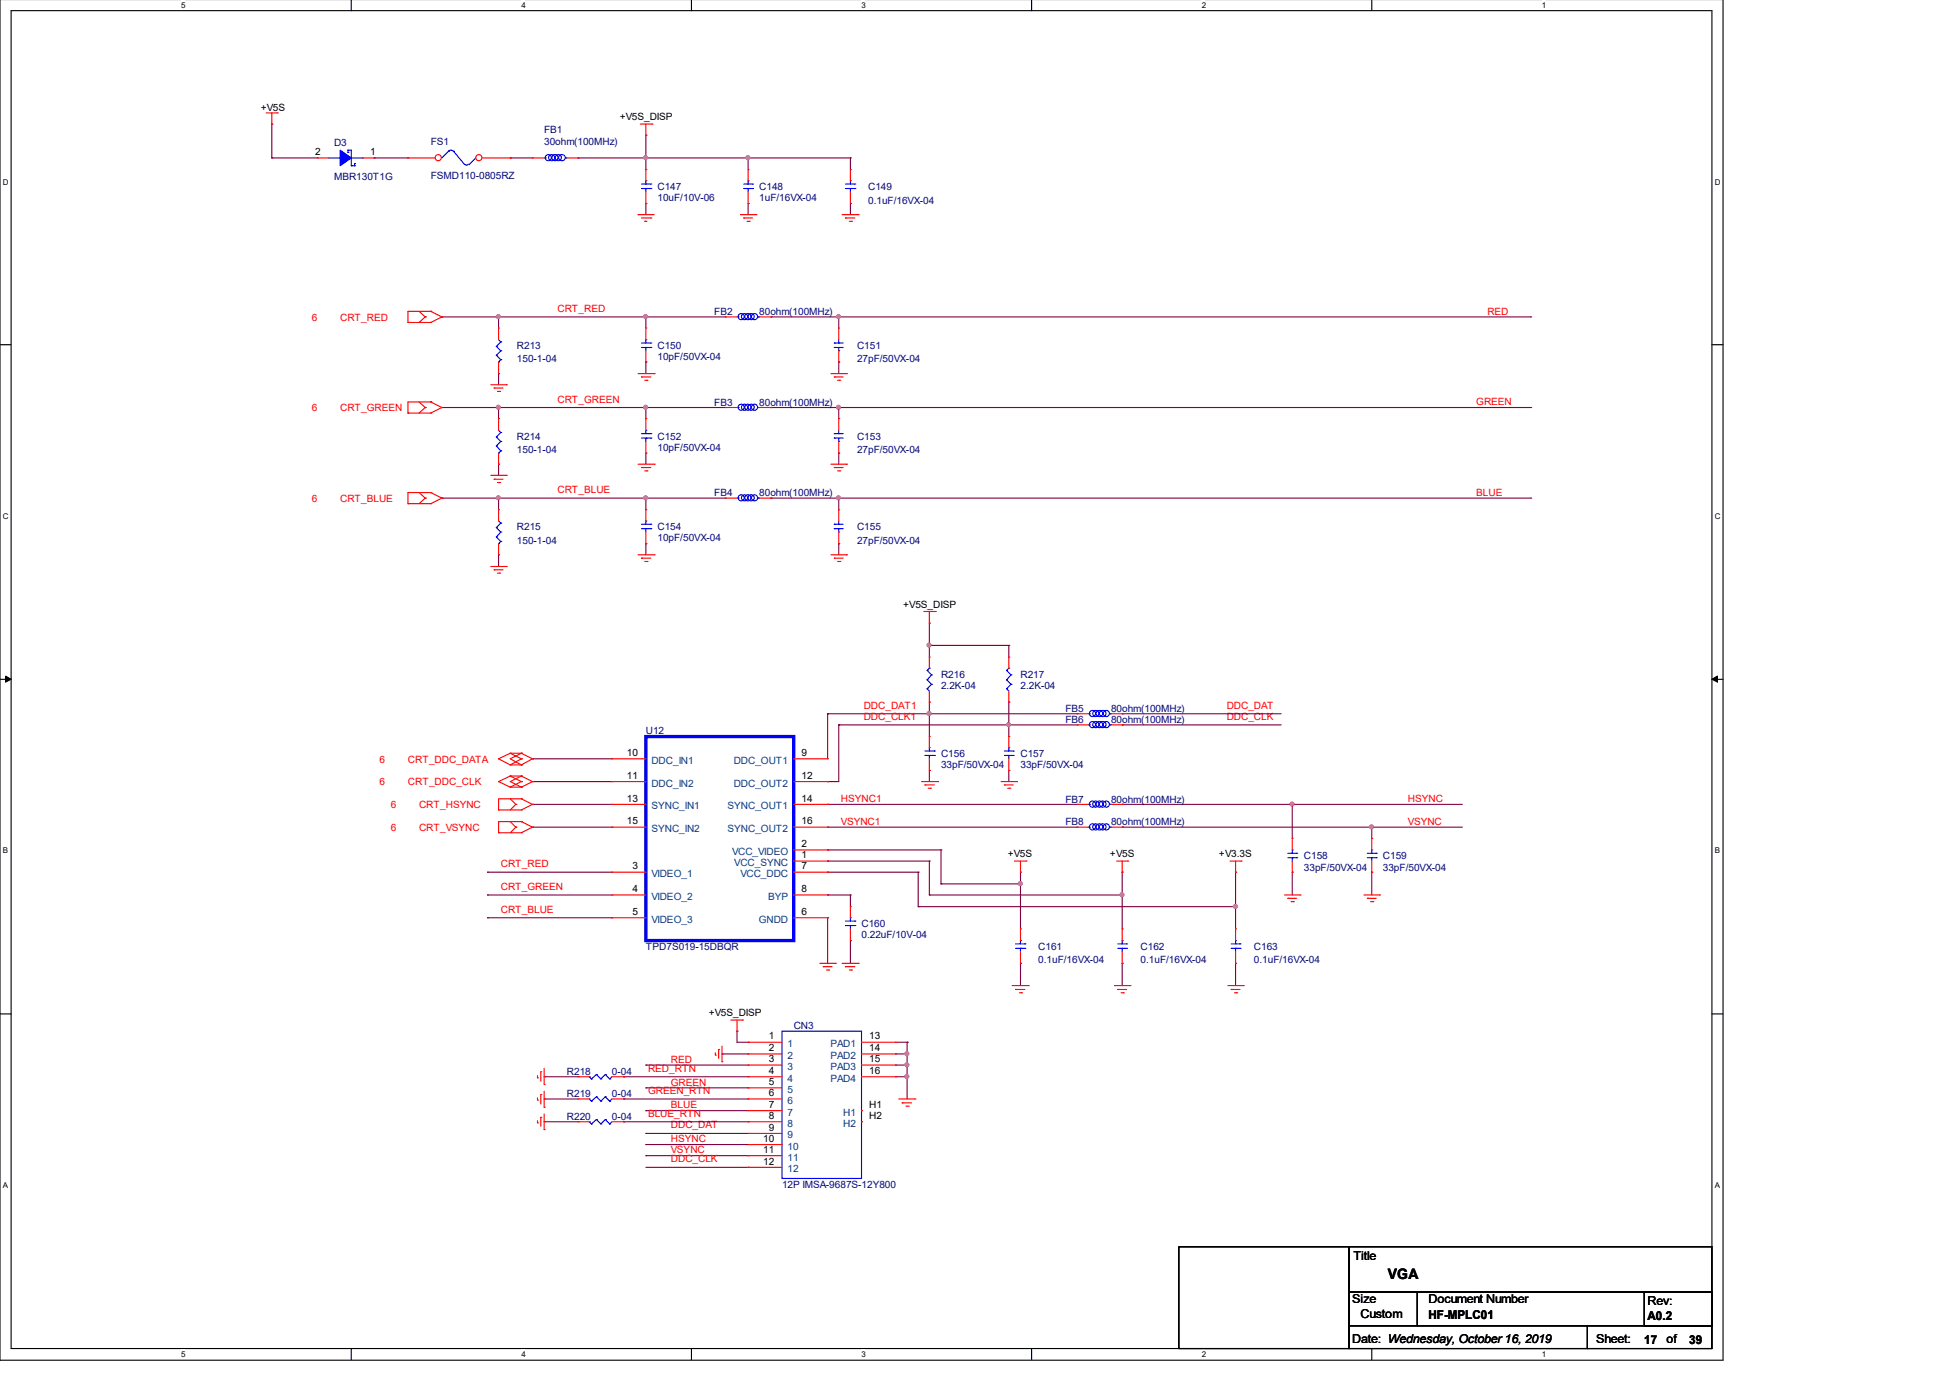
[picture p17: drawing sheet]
<svg xmlns="http://www.w3.org/2000/svg" width="297mm" height="210mm" viewBox="0 0 297 210" stroke-linecap="round" stroke-linejoin="round" font-family="sans-serif">
<defs><g id="words">
<text font-size="2.2" x="211.4" y="194.8">VGA</text>
<g font-size="1.9">
<text x="206.2" y="192">Title</text>
<text x="206" y="198.5">Size</text>
<text x="207.3" y="200.8">Custom</text>
<text x="217.6" y="198.5">Document Number</text>
<text x="217.6" y="200.8">HF-MPLC01</text>
<text x="251" y="198.8">Rev:</text>
<text x="251" y="201">A0.2</text>
<text x="206" y="204.6">Date: Wednesday, October 16, 2019</text>
<text x="243.2" y="204.6">Sheet:</text>
<text x="250.4" y="204.7">17</text>
<text x="253.8" y="204.6">of</text>
<text x="257.3" y="204.7">39</text>
</g>
<g font-size="1.5">
<text x="39.7" y="16.9">+V5S</text>
<text x="48" y="23.6">2</text>
<text x="56.4" y="23.6">1</text>
<text x="94.4" y="18.3">+V5S_DISP</text>
<text x="137.6" y="92.6">+V5S_DISP</text>
<text x="95.5" y="115.2">10</text>
<text x="95.5" y="118.6">11</text>
<text x="122.1" y="115.2">9</text>
<text x="122.1" y="118.6">12</text>
<text x="95.5" y="122.1">13</text>
<text x="95.5" y="125.6">15</text>
<text x="122.1" y="122.1">14</text>
<text x="122.1" y="125.6">16</text>
<text x="122.1" y="129">2</text>
<text x="122.1" y="130.7">1</text>
<text x="153.5" y="130.6">+V5S</text>
<text x="169.1" y="130.6">+V5S</text>
<text x="185.7" y="130.6">+V3.3S</text>
<text x="96.4" y="132.4">3</text>
<text x="96.4" y="135.9">4</text>
<text x="122.1" y="135.9">8</text>
<text x="122.1" y="132.4">7</text>
<text x="96.4" y="139.4">5</text>
<text x="122.1" y="139.4">6</text>
<text x="107.9" y="154.7">+V5S_DISP</text>
<text x="117.1" y="158.3">1</text>
<text x="117.1" y="160.1">2</text>
<text x="117.1" y="161.8">3</text>
<text x="132.4" y="158.3">13</text>
<text x="132.4" y="160.1">14</text>
<text x="132.4" y="161.8">15</text>
<text x="117.1" y="163.6">4</text>
<text x="117.1" y="165.3">5</text>
<text x="117.1" y="167">6</text>
<text x="132.4" y="163.6">16</text>
<text x="116.2" y="173.9">10</text>
<text x="117.1" y="168.8">7</text>
<text x="117.1" y="170.4">8</text>
<text x="117.1" y="172.2">9</text>
<text x="132.4" y="168.8">H1</text>
<text x="132.4" y="170.4">H2</text>
<text x="116.2" y="175.6">11</text>
<text x="116.2" y="177.4">12</text>
</g>
<g font-size="1.5" fill="#000080">
<text x="50.9" y="22.2">D3</text>
<text x="65.6" y="22">FS1</text>
<text x="82.9" y="20.3">FB1</text>
<text x="82.9" y="22">30ohm(100MHz)</text>
<text x="50.9" y="27.4">MBR130T1G</text>
<text x="65.6" y="27.3">FSMD110-0805RZ</text>
<text x="100.2" y="29">C147</text>
<text x="115.7" y="29">C148</text>
<text x="132.2" y="29">C149</text>
<text x="100.2" y="30.7">10uF/10V-06</text>
<text x="115.7" y="30.7">1uF/16VX-04</text>
<text x="132.2" y="31">0.1uF/16VX-04</text>
<text x="108.8" y="47.9">FB2</text>
<text x="115.7" y="47.9">80ohm(100MHz)</text>
<text x="78.7" y="53.2">R213</text>
<text x="100.2" y="53.2">C150</text>
<text x="130.6" y="53.2">C151</text>
<text x="78.7" y="55.2">150-1-04</text>
<text x="100.2" y="54.9">10pF/50VX-04</text>
<text x="130.6" y="55.2">27pF/50VX-04</text>
<text x="108.8" y="61.8">FB3</text>
<text x="115.7" y="61.8">80ohm(100MHz)</text>
<text x="78.7" y="67">R214</text>
<text x="78.7" y="69">150-1-04</text>
<text x="100.2" y="67">C152</text>
<text x="100.2" y="68.7">10pF/50VX-04</text>
<text x="130.6" y="67">C153</text>
<text x="130.6" y="69">27pF/50VX-04</text>
<text x="108.8" y="75.6">FB4</text>
<text x="115.7" y="75.6">80ohm(100MHz)</text>
<text x="78.7" y="80.8">R215</text>
<text x="78.7" y="82.8">150-1-04</text>
<text x="100.2" y="80.8">C154</text>
<text x="100.2" y="82.5">10pF/50VX-04</text>
<text x="130.6" y="80.8">C155</text>
<text x="130.6" y="82.8">27pF/50VX-04</text>
<text x="143.3" y="103.2">R216</text>
<text x="143.3" y="105">2.2K-04</text>
<text x="155.4" y="103.2">R217</text>
<text x="155.4" y="105">2.2K-04</text>
<text x="98.4" y="111.9">U12</text>
<text x="162.3" y="108.4">FB5</text>
<text x="162.3" y="110.2">FB6</text>
<text x="169.2" y="108.4">80ohm(100MHz)</text>
<text x="169.2" y="110.2">80ohm(100MHz)</text>
<text x="143.3" y="115.3">C156</text>
<text x="143.3" y="117">33pF/50VX-04</text>
<text x="155.4" y="115.3">C157</text>
<text x="155.4" y="117">33pF/50VX-04</text>
<text x="162.3" y="125.7">FB8</text>
<text x="162.3" y="122.3">FB7</text>
<text x="169.2" y="125.7">80ohm(100MHz)</text>
<text x="169.2" y="122.3">80ohm(100MHz)</text>
<text x="198.6" y="130.9">C158</text>
<text x="210.7" y="130.9">C159</text>
<text x="198.6" y="132.6">33pF/50VX-04</text>
<text x="210.7" y="132.6">33pF/50VX-04</text>
<text x="131.2" y="141.2">C160</text>
<text x="131.2" y="142.9">0.22uF/10V-04</text>
<text x="98.4" y="144.7">TPD7S019-15DBQR</text>
<text x="158.2" y="144.7">C161</text>
<text x="158.2" y="146.7">0.1uF/16VX-04</text>
<text x="173.7" y="144.7">C162</text>
<text x="173.7" y="146.7">0.1uF/16VX-04</text>
<text x="191" y="144.7">C163</text>
<text x="191" y="146.7">0.1uF/16VX-04</text>
<text x="120.9" y="156.8">CN3</text>
<text x="86.4" y="163.7">R218</text>
<text x="86.4" y="167.1">R219</text>
<text x="93.2" y="163.7">0-04</text>
<text x="93.2" y="167.1">0-04</text>
<text x="86.4" y="170.6">R220</text>
<text x="93.2" y="170.6">0-04</text>
<text x="119.1" y="180.9">12P IMSA-9687S-12Y800</text>
</g>
<g font-size="1.5" fill="#f00">
<text x="84.9" y="47.5">CRT_RED</text>
<text x="226.6" y="47.9">RED</text>
<text x="47.5" y="48.9">6</text>
<text x="51.8" y="48.9">CRT_RED</text>
<text x="47.5" y="62.7">6</text>
<text x="51.8" y="62.7">CRT_GREEN</text>
<text x="84.9" y="61.3">CRT_GREEN</text>
<text x="224.9" y="61.7">GREEN</text>
<text x="47.5" y="76.5">6</text>
<text x="51.8" y="76.5">CRT_BLUE</text>
<text x="84.9" y="75.1">CRT_BLUE</text>
<text x="224.9" y="75.5">BLUE</text>
<text x="131.6" y="108">DDC_DAT1</text>
<text x="186.9" y="108">DDC_DAT</text>
<text x="131.6" y="109.7">DDC_CLK1</text>
<text x="186.9" y="109.7">DDC_CLK</text>
<text x="57.8" y="116.2">6</text>
<text x="57.8" y="119.6">6</text>
<text x="62.1" y="116.2">CRT_DDC_DATA</text>
<text x="62.1" y="119.6">CRT_DDC_CLK</text>
<text x="59.5" y="123.1">6</text>
<text x="63.8" y="123.1">CRT_HSYNC</text>
<text x="128.1" y="125.7">VSYNC1</text>
<text x="128.1" y="122.2">HSYNC1</text>
<text x="214.5" y="122.2">HSYNC</text>
<text x="214.5" y="125.7">VSYNC</text>
<text x="59.5" y="126.6">6</text>
<text x="63.8" y="126.6">CRT_VSYNC</text>
<text x="76.3" y="132.1">CRT_RED</text>
<text x="76.3" y="135.6">CRT_GREEN</text>
<text x="76.3" y="139">CRT_BLUE</text>
<text x="102.2" y="161.9">RED</text>
<text x="98.7" y="163.3">RED_RTN</text>
<text x="98.7" y="166.6">GREEN_RTN</text>
<text x="102.2" y="165.4">GREEN</text>
<text x="98.7" y="170.1">BLUE_RTN</text>
<text x="102.2" y="168.8">BLUE</text>
<text x="102.2" y="171.9">DDC_DAT</text>
<text x="102.2" y="175.7">VSYNC</text>
<text x="102.2" y="177.1">DDC_CLK</text>
<text x="102.2" y="174">HSYNC</text>
</g>
<g font-size="1.5" fill="#004080">
<text x="99.2" y="116.3">DDC_IN1</text>
<text x="99.2" y="119.8">DDC_IN2</text>
<text x="111.8" y="116.3">DDC_OUT1</text>
<text x="111.8" y="119.8">DDC_OUT2</text>
<text x="99.2" y="123.3">SYNC_IN1</text>
<text x="110.8" y="123.3">SYNC_OUT1</text>
<text x="99.2" y="126.8">SYNC_IN2</text>
<text x="110.8" y="126.8">SYNC_OUT2</text>
<text x="111.5" y="130.2">VCC_VIDEO</text>
<text x="111.8" y="131.9">VCC_SYNC</text>
<text x="99.2" y="133.6">VIDEO_1</text>
<text x="99.2" y="137.1">VIDEO_2</text>
<text x="112.8" y="133.6">VCC_DDC</text>
<text x="117" y="137.1">BYP</text>
<text x="99.2" y="140.6">VIDEO_3</text>
<text x="115.6" y="140.6">GNDD</text>
<text x="120" y="159.5">1</text>
<text x="120" y="161.3">2</text>
<text x="126.5" y="159.5">PAD1</text>
<text x="126.5" y="161.3">PAD2</text>
<text x="120" y="163">3</text>
<text x="120" y="164.8">4</text>
<text x="120" y="166.5">5</text>
<text x="126.5" y="163">PAD3</text>
<text x="126.5" y="164.8">PAD4</text>
<text x="120" y="168.2">6</text>
<text x="120" y="169.9">7</text>
<text x="120" y="171.6">8</text>
<text x="120" y="173.4">9</text>
<text x="128.4" y="169.9">H1</text>
<text x="128.4" y="171.6">H2</text>
<text x="120" y="175.1">10</text>
<text x="120" y="176.8">11</text>
<text x="120" y="178.6">12</text>
</g>
<g font-size="1.2">
<text x="27.6" y="1.2">5</text>
<text x="79.4" y="1.2">4</text>
<text x="131.2" y="1.2">3</text>
<text x="183" y="1.2">2</text>
<text x="234.9" y="1.2">1</text>
<text x=".4" y="28.1">D</text>
<text x="261.2" y="28.1">D</text>
<text x=".4" y="79">C</text>
<text x="261.2" y="79">C</text>
<text x=".4" y="130">B</text>
<text x="261.2" y="130">B</text>
<text x=".4" y="180.9">A</text>
<text x="261.2" y="180.9">A</text>
<text x="27.6" y="206.7">5</text>
<text x="79.4" y="206.7">4</text>
<text x="131.2" y="206.7">3</text>
<text x="183" y="206.7">2</text>
<text x="234.9" y="206.7">1</text>
</g>
</g></defs>
<path d="M0 -.1v207.3h262.5v-207.3M1.7 1.6h259.1v203.8h-259.1z" fill="none" stroke="#000" stroke-width=".17"/>
<g fill="#fff">
<path d="M27.6 .1h.5v1.3h-.5z"/>
<path d="M27.6 205.6h.5v1.3h-.5z"/>
</g>
<path d="M53.5 -.1v1.7M53.5 205.4v1.7" fill="none" stroke="#000" stroke-width=".17"/>
<g fill="#fff">
<path d="M79.4 .1h.5v1.3h-.5z"/>
<path d="M79.4 205.6h.5v1.3h-.5z"/>
</g>
<path d="M105.3 -.1v1.7M105.3 205.4v1.7" fill="none" stroke="#000" stroke-width=".17"/>
<g fill="#fff">
<path d="M131.2 .1h.5v1.3h-.5z"/>
<path d="M131.2 205.6h.5v1.3h-.5z"/>
</g>
<path d="M157.1 -.1v1.7M157.1 205.4v1.7" fill="none" stroke="#000" stroke-width=".17"/>
<g fill="#fff">
<path d="M183 .1h.6v1.3h-.6z"/>
<path d="M183 205.6h.6v1.3h-.6z"/>
</g>
<path d="M209 -.1v1.7M209 205.4v1.7" fill="none" stroke="#000" stroke-width=".17"/>
<g fill="#fff">
<path d="M234.9 .1h.5v1.3h-.5z"/>
<path d="M234.9 205.6h.5v1.3h-.5z"/>
<path d="M.4 27h.7v1.3h-.7z"/>
<path d="M261.2 27h.7v1.3h-.7z"/>
<path d="M.4 77.9h.7v1.3h-.7z"/>
<path d="M261.2 77.9h.7v1.3h-.7z"/>
</g>
<path d="M0 52.5h1.7M260.8 52.5h1.7" fill="none" stroke="#000" stroke-width=".17"/>
<g fill="#fff">
<path d="M.4 128.9h.7v1.2h-.7z"/>
<path d="M261.2 128.9h.7v1.2h-.7z"/>
</g>
<path d="M0 103.5h1.7M260.8 103.5h1.7" fill="none" stroke="#000" stroke-width=".17"/>
<path d="M.8 103l.9 .5-.9 .4zM260.8 103.5l.8-.5v.9z" fill="#000" stroke="#000" stroke-width=".15"/>
<g fill="#fff">
<path d="M.4 179.8h.7v1.3h-.7z"/>
<path d="M261.2 179.8h.7v1.3h-.7z"/>
</g>
<path d="M0 154.4h1.7M260.8 154.4h1.7M179.6 189.9h25.9v15.5h-25.9zM205.5 196.8h10.4v5.1h-10.4zM205.5 189.9h55.3v6.9h-55.3zM215.9 196.8h44.9v5.1h-44.9zM250.4 196.8h10.4v5.1h-10.4zM205.5 201.9h36.3v3.5h-36.3zM241.8 201.9h19v3.5h-19z" fill="none" stroke="#000" stroke-width=".17"/>
<g fill="none" stroke="#800040" stroke-width=".17">
<path d="M41.4 18.9h.1M41.4 18.9v5.2M41.4 24.1h.1M41.4 24.1h6.9M57 24.1h.1M57 24.1h5.1M77.7 24.1h.1M77.7 24.1h3.4M88.1 24.1h.1M88.1 24.1h41.4M98.4 20.6h.1M98.4 31h.1"/>
<path d="M98.4 24.1h.1M98.4 20.6v5.2M98.4 31v1.7M114 31h.1M114 24.1h.1M114 24.1v1.7M114 31v1.7M129.5 31h.1M129.5 24.1h.1M129.5 24.1v1.7M129.5 31v1.7M67.3 48.3h.1"/>
<path d="M67.3 48.3h43.2M75.9 48.3h.1M75.9 56.9h.1M75.9 48.3v1.7M75.9 56.9v1.7M98.4 48.3h.1M98.4 55.1h.1M98.4 48.3v1.7M98.4 55.1v1.8M117.4 48.3h.1M117.4 48.3h115.8M127.8 55.1h.1"/>
<path d="M127.8 48.3h.1M127.8 48.3v1.7M127.8 55.1v1.8M233.2 48.3h.1M67.3 75.9h.1M67.3 62.1h.1M67.3 62.1h43.2M67.3 75.9h43.2M75.9 75.9h.1M75.9 62.1h.1M75.9 70.7h.1M75.9 62.1v1.7"/>
<path d="M75.9 70.7v1.7M75.9 75.9v1.8M98.4 69h.1M98.4 62.1h.1M98.4 75.9h.1M98.4 62.1v1.7M98.4 69v1.7M98.4 75.9v1.8M117.4 75.9h.1M117.4 62.1h.1M117.4 62.1h115.8M117.4 75.9h115.8"/>
<path d="M127.8 69h.1M127.8 75.9h.1M127.8 62.1h.1M127.8 62.1v1.7M127.8 69v1.7M127.8 75.9v1.8M233.2 62.1h.1M233.2 75.9h.1M75.9 84.5h.1M75.9 84.5v1.8M98.4 82.8h.1M98.4 82.8v1.7"/>
<path d="M127.8 82.8h.1M127.8 82.8v1.7M141.6 98.3h.1M141.6 94.9h.1M141.6 94.9v5.2M141.6 98.3h12.1M153.7 98.3h.1M153.7 98.3v1.8M81.1 115.6h.1M81.1 119.1h.1M81.1 115.6h12.1M81.1 119.1h12.1"/>
<path d="M126.1 119.1h.1M126.1 108.7h.1M126.1 108.7v6.9M126.1 108.7h38M127.8 110.4h.1M127.8 110.4v8.7h-1.7M127.8 110.4h36.3M141.6 106.9h.1M141.6 108.7h.1M141.6 117.4h.1M141.6 106.9v5.3M141.6 117.4v1.7"/>
<path d="M153.7 106.9h.1M153.7 110.4h.1M153.7 117.4h.1M153.7 106.9v5.3M153.7 117.4v1.7M170.9 110.4h.1M170.9 108.7h.1M170.9 108.7h24.3M170.9 110.4h24.3M74.3 139.8h.1M74.3 132.9h.1M74.3 136.3h.1"/>
<path d="M74.3 139.8h18.9M74.3 132.9h18.9M74.3 136.3h18.9M81.1 122.5h.1M81.1 126h.1M81.1 122.5h12.1M81.1 126h12.1M126.1 139.8h.1M126.1 132.9h.1M126.1 136.3h.1M126.1 126h.1M126.1 122.5h.1"/>
<path d="M126.1 129.5h.1M126.1 131.2h.1M126.1 132.9h13.8M126.1 122.5h38M126.1 126h38M126.1 139.8v6.9M126.1 136.3h3.4M126.1 129.5h17.2M126.1 131.2h15.5M129.5 136.3h.1M129.5 136.3v1.8M139.9 138.1h.1"/>
<path d="M139.9 132.9h.1M139.9 138.1h48.3M139.9 132.9v5.2M141.6 136.3h.1M141.6 131.2h.1M141.6 136.3h29.3M141.6 131.2v5.1M143.3 129.5h.1M143.3 134.6h.1M143.3 129.5v5.1M143.3 134.6h12.1M155.4 132.9h.1"/>
<path d="M155.4 134.6h.1M155.4 132.9v8.6M170.9 132.9h.1M170.9 126h.1M170.9 136.3h.1M170.9 122.5h.1M170.9 122.5h51.9M170.9 126h51.9M170.9 132.9v8.6M188.2 138.1h.1M188.2 132.9h.1M188.2 132.9v8.6"/>
<path d="M196.8 122.5h.1M196.8 132.9h.1M196.8 122.5v5.2M196.8 132.9v3.4M209 132.9h.1M209 126h.1M209 126v1.7M209 132.9v3.4M112.3 157.1h.1M112.3 157.1v1.7h1.7M114 158.8h.1M129.5 143.3h.1"/>
<path d="M129.5 143.3v3.4M136.4 158.8h1.8M138.2 158.8h.1M138.2 158.8v8.6M155.4 146.7h.1M155.4 146.7v3.4M170.9 146.7h.1M170.9 146.7v3.4M188.2 146.7h.1M188.2 146.7v3.4M82.9 164h.1M82.9 167.4h.1"/>
<path d="M82.9 170.9h.1M82.9 164h5.2M82.9 170.9h5.2M82.9 167.4h5.2M95 164h.1M95 170.9h.1M95 167.4h.1M95 164h19M95 170.9h19M95 167.4h19M98.4 162.2h.1M98.4 165.7h.1"/>
<path d="M98.4 169.2h.1M98.4 176h.1M98.4 172.6h.1M98.4 174.3h.1M98.4 162.2h15.6M98.4 165.7h15.6M98.4 169.2h15.6M98.4 176h15.6M98.4 177.8h15.6M98.4 172.6h15.6M98.4 174.3h15.6M110 160.5h.1"/>
<path d="M110 160.5h4M114 177.8h.1M136.4 160.5h1.8M136.4 162.2h1.8M136.4 164h1.8M138.2 160.5h.1M138.2 162.2h.1M138.2 164h.1"/>
</g>
<g fill="#f0f" stroke="#f0f" stroke-width=".17">
<circle cx="196.8" cy="122.5" r=".3"/>
<circle cx="127.7" cy="62" r=".3"/>
<circle cx="75.9" cy="75.8" r=".3"/>
<circle cx="127.7" cy="75.8" r=".3"/>
<circle cx="98.3" cy="48.2" r=".3"/>
<circle cx="98.3" cy="75.8" r=".3"/>
<circle cx="75.9" cy="62" r=".3"/>
<circle cx="75.9" cy="48.2" r=".3"/>
<circle cx="188.2" cy="138.1" r=".3"/>
<circle cx="127.7" cy="48.2" r=".3"/>
<circle cx="208.9" cy="126" r=".3"/>
<circle cx="170.9" cy="136.3" r=".3"/>
<circle cx="98.3" cy="62" r=".3"/>
<circle cx="155.4" cy="134.6" r=".3"/>
<circle cx="113.9" cy="24" r=".3"/>
<circle cx="98.3" cy="24" r=".3"/>
<circle cx="141.5" cy="108.7" r=".3"/>
<circle cx="153.6" cy="110.4" r=".3"/>
<circle cx="141.5" cy="98.3" r=".3"/>
<circle cx="138.1" cy="160.5" r=".3"/>
<circle cx="138.1" cy="162.2" r=".3"/>
<circle cx="138.1" cy="164" r=".3"/>
</g>
<g fill="none" stroke="#f00" stroke-width=".17">
<path d="M40.6 17.2h1.6M41.4 18.9h.1M41.4 17.2v1.7M42.2 17.2h.1M97.5 18.9h1.8M98.4 18.9v1.7M99.3 18.9h.1M81.1 24.1h.1M81.1 24.1h1.8M86.4 24.1h1.7M88.1 24.1h.1M97.2 32.7h.1"/>
<path d="M97.2 32.7h2.5M97.7 33.2h1.4M98.2 33.7h.1M98.2 33.7h.4M98.4 20.6h.1M98.4 31h.1M98.4 25.8h.1M98.4 25.8v1.7M98.4 29.2v1.8M99.1 33.2h.1M112.8 32.7h2.3M113.3 33.2h.1"/>
<path d="M113.3 33.2h1.3M113.8 33.7h.3M114 31h.1M114 25.8h.1M114 25.8v1.7M114 29.2v1.8M114.1 33.7h.1M115.1 32.7h.1M128.3 32.7h2.4M128.8 33.2h.1M128.8 33.2h1.4M129.4 33.7h.3"/>
<path d="M129.5 31h.1M129.5 25.8h.1M129.5 25.8v1.7M129.5 29.2v1.8M129.7 33.7h.1M130.7 32.7h.1M62.1 49.1h.1M62.1 49.1h3.5M63.8 47.4l1 .9M64.8 48.3h.1M64.8 48.3l-1 .8M65.6 47.4h.1"/>
<path d="M65.6 49.1h.1M65.6 47.4h-3.5v1.7M65.6 47.4l1.7 .9M67.3 48.3h.1M67.3 48.3l-1.7 .8M74.8 58.6h2.3M75.3 59.1h.1M75.3 59.1h1.3M75.8 59.6h.3M76.1 59.6h.1M77.1 58.6h.1M97.2 56.9h2.5"/>
<path d="M97.7 57.4h.1M97.7 57.4h1.4M98.2 57.9h.4M98.4 55.1h.1M98.4 50h.1M98.4 50v1.7M98.4 53.4v1.7M98.6 57.9h.1M99.7 56.9h.1M110.5 48.3h.1M110.5 48.3h1.8M115.7 48.3h1.7"/>
<path d="M117.4 48.3h.1M126.6 56.9h2.3M127.1 57.4h.1M127.1 57.4h1.3M127.6 57.9h.3M127.9 57.9h.1M128.9 56.9h.1M62.1 62.9h.1M62.1 76.7h.1M62.1 62.9h3.5M62.1 76.7h3.5M63.8 61.2l1 .9"/>
<path d="M63.8 75l1 .9M64.8 62.1h.1M64.8 75.9h.1M64.8 62.1l-1 .8M64.8 75.9l-1 .8M65.6 61.2h.1M65.6 62.9h.1M65.6 75h.1M65.6 76.7h.1M65.6 61.2h-3.5v1.7M65.6 75h-3.5v1.7M65.6 61.2l1.7 .9"/>
<path d="M65.6 75l1.7 .9M67.3 62.1h.1M67.3 75.9h.1M67.3 62.1l-1.7 .8M67.3 75.9l-1.7 .8M74.8 72.4h2.3M75.3 73h.1M75.3 73h1.3M75.8 73.5h.3M75.9 77.7h.1M75.9 63.8h.1M75.9 70.7h.1"/>
<path d="M75.9 63.8v1.7M75.9 69v1.7M75.9 77.7v1.6M76.1 73.5h.1M77.1 72.4h.1M97.2 70.7h2.5M97.7 71.2h.1M97.7 71.2h1.4M98.2 71.7h.4M98.4 69h.1M98.4 63.8h.1M98.4 63.8v1.7"/>
<path d="M98.4 67.2v1.8M98.6 71.7h.1M99.7 70.7h.1M110.5 62.1h.1M110.5 62.1h1.8M115.7 62.1h1.7M117.4 62.1h.1M126.6 70.7h2.3M127.1 71.2h.1M127.1 71.2h1.3M127.6 71.7h.3M127.8 77.7h.1"/>
<path d="M127.8 77.7v1.6M127.9 71.7h.1M128.9 70.7h.1M74.8 86.3h2.3M75.3 86.8h.1M75.3 86.8h1.3M75.8 87.3h.3M75.9 84.5h.1M75.9 82.8v1.7M76.1 87.3h.1M77.1 86.3h.1M97.2 84.5h2.5"/>
<path d="M97.7 85h.1M97.7 85h1.4M98.2 85.5h.4M98.6 85.5h.1M99.7 84.5h.1M126.6 84.5h2.3M127.1 85h.1M127.1 85h1.3M127.6 85.5h.3M127.8 82.8h.1M127.8 81v1.8M127.9 85.5h.1"/>
<path d="M128.9 84.5h.1M140.7 93.1h1.8M141.6 94.9h.1M141.6 93.1v1.8M142.5 93.1h.1M75.9 115.6h.1M75.9 119.1h.1M75.9 115.6l1.8 .9M75.9 119.1l1.8 .8M77.7 116.5h.1M77.7 114.7h.1M77.7 119.9h.1"/>
<path d="M77.7 118.2h.1M77.7 116.5h1.7M77.7 114.7h1.7M77.7 114.7l-1.8 .9M77.7 114.7l1.7 .9M77.7 119.9h1.7M77.7 118.2h1.7M77.7 118.2l-1.8 .9M77.7 118.2l1.7 .9M79.4 114.7h.1M79.4 116.5h.1M79.4 115.6h.1"/>
<path d="M79.4 118.2h.1M79.4 119.9h.1M79.4 119.1h.1M79.4 114.7l1.7 .9M79.4 114.7l-1.7 .9 1.7 .9M79.4 115.6l-1.7 .9M79.4 118.2l1.7 .9M79.4 118.2l-1.7 .9 1.7 .8M79.4 119.1l-1.7 .8M81.1 115.6h.1M81.1 119.1h.1M81.1 115.6l-1.7 .9"/>
<path d="M81.1 119.1l-1.7 .8M93.2 115.6h.1M93.2 119.1h.1M93.2 119.1h5.2M93.2 115.6h5.2M120.9 119.1h5.2M120.9 115.6h5.2M126.1 115.6h.1M126.1 119.1h.1M140.4 119.1h2.4M140.9 119.6h.1M140.9 119.6h1.4"/>
<path d="M141.6 117.4h.1M141.6 112.2h.1M141.6 112.2v1.7M141.6 115.6v1.8M142.8 119.1h.1M152.5 119.1h2.4M153 119.6h.1M153 119.6h1.3M153.7 106.9h.1M153.7 100.1h.1M153.7 100.1v1.7M153.7 105.3v1.6"/>
<path d="M154.9 119.1h.1M164.1 108.7h.1M164.1 108.7h1.7M169.2 108.7h1.7M170.9 108.7h.1M75.9 126.8h.1M75.9 123.4h.1M75.9 126.8h3.5M75.9 123.4h3.5M77.7 125.2l.9 .8M77.7 121.7l.9 .8M78.6 126h.1"/>
<path d="M78.6 122.5h.1M78.6 126l-.9 .8M78.6 122.5l-.9 .9M79.4 125.2h.1M79.4 126.8h.1M79.4 121.7h.1M79.4 123.4h.1M79.4 125.2h-3.5v1.6M79.4 125.2l1.7 .8M79.4 121.7h-3.5v1.7M79.4 121.7l1.7 .8M81.1 126h.1"/>
<path d="M81.1 122.5h.1M81.1 126l-1.7 .8M81.1 122.5l-1.7 .9M93.2 132.9h.1M93.2 136.3h.1M93.2 139.8h.1M93.2 122.5h.1M93.2 126h.1M93.2 136.3h5.2M93.2 126h5.2M93.2 132.9h5.2M93.2 139.8h5.2"/>
<path d="M93.2 122.5h5.2M120.9 131.2h5.2M120.9 136.3h5.2M120.9 126h5.2M120.9 132.9h5.2M120.9 139.8h5.2M120.9 122.5h5.2M120.9 129.5h5.2M126.1 139.8h.1M126.1 136.3h.1M126.1 122.5h.1M126.1 126h.1"/>
<path d="M126.1 129.5h.1M126.1 131.2h.1M126.1 132.9h.1M129.5 138.1h.1M129.5 138.1v1.7M141.4 120.1h.3M141.7 120.1h.1M153.5 120.1h.3M153.8 120.1h.1M154.5 131.2h1.8M155.4 132.9h.1M155.4 131.2v1.7"/>
<path d="M156.3 131.2h.1M164.1 126h.1M164.1 126h1.7M169.2 126h1.7M170.1 131.2h1.7M170.9 132.9h.1M170.9 126h.1M170.9 131.2v1.7M171.8 131.2h.1M187.4 131.2h1.7M188.2 132.9h.1M188.2 131.2v1.7"/>
<path d="M189.1 131.2h.1M195.7 136.3h2.3M196.2 136.8h.1M196.2 136.8h1.3M196.7 137.3h.3M196.8 132.9h.1M196.8 127.7h.1M196.8 127.7v1.8M196.8 131.2v1.7M197 137.3h.1M198 136.3h.1M207.8 136.3h2.3"/>
<path d="M208.3 136.8h.1M208.3 136.8h1.3M208.8 137.3h.3M209 132.9h.1M209 127.7h.1M209 127.7v1.8M209 131.2v1.7M209.1 137.3h.1M210.1 136.3h.1M109.5 159.9h.1M109.5 159.9v1.3M110 159.4v2.3"/>
<path d="M111.3 155.4h1.8M112.3 157.1h.1M112.3 155.4v1.7M113.1 155.4h.1M114 158.8h.1M114 158.8h5.1M124.9 146.7h2.4M125.4 147.2h.1M125.4 147.2h1.3M125.9 147.8h.3M126.2 147.8h.1M127.3 146.7h.1"/>
<path d="M128.3 146.7h2.4M128.8 147.2h.1M128.8 147.2h1.4M129.4 147.8h.3M129.5 143.3h.1M129.5 141.5v1.8M129.7 147.8h.1M130.7 146.7h.1M131.2 158.8h5.2M136.4 158.8h.1M154.2 150.1h2.4M154.7 150.7h.1"/>
<path d="M154.7 150.7h1.4M155.3 151.2h.3M155.4 146.7h.1M155.4 141.5h.1M155.4 141.5v1.8M155.4 145v1.7M155.6 151.2h.1M156.6 150.1h.1M169.8 150.1h2.3M170.3 150.7h.1M170.3 150.7h1.3M170.8 151.2h.3"/>
<path d="M170.9 146.7h.1M170.9 141.5h.1M170.9 141.5v1.8M170.9 145v1.7M171.1 151.2h.1M172.1 150.1h.1M187 150.1h2.4M187.5 150.7h.1M187.5 150.7h1.4M188 151.2h.4M188.2 146.7h.1M188.2 141.5h.1"/>
<path d="M188.2 141.5v1.8M188.2 145v1.7M188.4 151.2h.1M189.4 150.1h.1M81.9 164.2h.1M81.9 167.6h.1M81.9 171h.1M81.9 163.8v.4M81.9 167.2v.4M81.9 170.7v.3M82.4 163.3h.1M82.4 166.7h.1"/>
<path d="M82.4 170.2h.1M82.4 163.3v1.4M82.4 166.7v1.5M82.4 170.2v1.3M82.9 165.2h.1M82.9 168.7h.1M82.9 172.1h.1M82.9 162.7v2.5M82.9 166.2v2.5M82.9 169.7v2.4M109 160.7h.1M109 160.4v.3"/>
<path d="M110 161.7h.1M114 160.5h.1M114 162.2h.1M114 164h.1M114 165.7h.1M114 167.4h.1M114 169.2h.1M114 170.9h.1M114 172.6h.1M114 174.3h.1M114 176h.1M114 177.8h.1"/>
<path d="M114 167.4h5.1M114 160.5h5.1M114 162.2h5.1M114 164h5.1M114 165.7h5.1M114 169.2h5.1M114 170.9h5.1M114 172.6h5.1M114 174.3h5.1M114 176h5.1M114 177.8h5.1M131.2 169.2h.1"/>
<path d="M131.2 170.9h.1M131.2 160.5h5.2M131.2 162.2h5.2M131.2 164h5.2M136.4 160.5h.1M136.4 162.2h.1M136.4 164h.1M136.9 167.4h2.5M137.4 168h.1M137.4 168h1.5M138 168.5h.3M138.3 168.5h.1"/>
<path d="M139.4 167.4h.1"/>
</g>
<g fill="none" stroke="#00f" stroke-width=".17">
<path d="M68.3 23l.4-.1 .4 .2M68.3 23h.1M68.3 23l-1 1.1M69.1 23h.1M69.1 23l1.7 2.1M71.3 25l-.2 .2-.3-.2M72.5 24.1h.1M72.5 24.1l-1 1M82.9 24.1h.2M83.1 24.1h.1M86.2 24.1h.1M86.2 24.1h.2"/>
<path d="M97.7 28h1.4M97.7 28.7h1.4M98.4 27.5h.1M98.4 28.7h.1M98.4 27.5v.5M98.4 28.7v.5M99.1 28h.1M99.1 28.7h.1M113.3 28h1.3M113.3 28.7h1.3M114 27.5h.1M114 28.7h.1"/>
<path d="M114 27.5v.5M114 28.7v.5M114.6 28h.1M114.6 28.7h.1M128.8 28h1.4M128.8 28.7h1.4M129.5 27.5h.1M129.5 28.7h.1M129.5 27.5v.5M129.5 28.7v.5M130.2 28h.1M130.2 28.7h.1"/>
<path d="M97.7 52.3h1.4M97.7 52.9h1.4M98.4 51.7h.1M98.4 52.9h.1M98.4 51.7v.6M98.4 52.9v.5M99.1 52.3h.1M99.1 52.9h.1M112.3 48.3h.1M112.4 48.3h.1M115.5 48.3h.1M115.5 48.3h.2"/>
<path d="M75.6 66.6h.1M75.6 67.9h.1M75.6 67.9l.7 .8M75.6 66.6l.7 .6M75.9 69h.1M75.9 79.3l.4 .4M75.9 65.5l.4 .4M76.3 79.7h.1M76.3 68.7h.1M76.3 65.9h.1M76.3 67.2h.1M76.3 79.7l-.7 .7"/>
<path d="M76.3 68.7l-.4 .3M76.3 65.9l-.7 .7M76.3 67.2l-.7 .7M97.7 66.1h1.4M97.7 66.7h1.4M98.4 65.5h.1M98.4 66.7h.1M98.4 65.5v.6M98.4 66.7v.5M99.1 66.1h.1M99.1 66.7h.1M112.3 62.1h.1"/>
<path d="M112.4 62.1h.1M115.5 62.1h.1M115.5 62.1h.2M127.1 79.9h.1M127.1 79.9h1.3M127.8 79.9h.1M127.8 79.3v.6M75.6 80.4h.1M75.6 81.8h.1M75.6 81.8l.7 .7M75.6 80.4l.7 .6M75.9 82.8h.1"/>
<path d="M76.3 82.5h.1M76.3 81h.1M76.3 82.5l-.4 .3M76.3 81l-.7 .8M127.1 80.5h.1M127.1 80.5h1.3M127.8 81h.1M127.8 80.5v.5M140.9 114.4h1.4M140.9 115.1h1.4M141.6 113.9h.1M141.6 115.1h.1"/>
<path d="M141.6 113.9v.5M141.6 115.1v.5M142.3 114.4h.1M142.3 115.1h.1M153.3 102.1h.1M153.3 104.9h.1M153.3 103.6h.1M153.3 102.1l.7 .7M153.3 104.9l.4 .4M153.3 103.6l.7 .6M153.7 101.8h.1M153.7 101.8l-.4 .3"/>
<path d="M154 104.2h.1M154 102.8h.1M154 104.2l-.7 .7M154 102.8l-.7 .8M165.8 108.7h.1M165.9 108.7h.1M169.1 108.7h.1M129.5 139.8h.1M129.5 139.8v.5M165.8 126h.1M165.9 126h.1M169.1 126h.1"/>
<path d="M196.2 130h1.3M196.2 130.7h1.3M196.8 129.5h.1M196.8 130.7h.1M196.8 129.5v.5M196.8 130.7v.5M197.5 130h.1M197.5 130.7h.1M208.3 130h1.3M208.3 130.7h1.3M209 129.5h.1M209 130.7h.1"/>
<path d="M209 129.5v.5M209 130.7v.5M209.6 130h.1M209.6 130.7h.1M119.1 157.1h12.1v22.4h-12.1zM128.8 140.3h1.4M128.8 141h1.4M129.5 141h.1M129.5 141v.5M130.2 140.3h.1M130.2 141h.1M154.7 143.8h1.4"/>
<path d="M154.7 144.5h1.4M155.4 143.3h.1M155.4 144.5h.1M155.4 143.3v.5M155.4 144.5v.5M156.1 143.8h.1M156.1 144.5h.1M170.3 143.8h1.3M170.3 144.5h1.3M170.9 143.3h.1M170.9 144.5h.1M170.9 143.3v.5"/>
<path d="M170.9 144.5v.5M171.6 143.8h.1M171.6 144.5h.1M187.5 143.8h1.4M187.5 144.5h1.4M188.2 143.3h.1M188.2 144.5h.1M188.2 143.3v.5M188.2 144.5v.5M188.9 143.8h.1M188.9 144.5h.1"/>
<circle cx="83.5" cy="24" r=".47"/>
<circle cx="84" cy="24" r=".47"/>
<circle cx="84.5" cy="24" r=".47"/>
<circle cx="85" cy="24" r=".47"/>
<circle cx="85.6" cy="24" r=".49"/>
<circle cx="112.9" cy="48.2" r=".47"/>
<circle cx="113.4" cy="48.2" r=".47"/>
<circle cx="113.9" cy="48.2" r=".47"/>
<circle cx="114.4" cy="48.2" r=".47"/>
<circle cx="114.9" cy="48.2" r=".47"/>
<circle cx="112.9" cy="62" r=".47"/>
<circle cx="113.4" cy="62" r=".47"/>
<circle cx="113.9" cy="62" r=".47"/>
<circle cx="114.4" cy="62" r=".47"/>
<circle cx="114.9" cy="62" r=".47"/>
<circle cx="166.4" cy="108.7" r=".47"/>
<circle cx="166.9" cy="108.7" r=".47"/>
<circle cx="167.5" cy="108.7" r=".49"/>
<circle cx="168" cy="108.7" r=".49"/>
<circle cx="168.5" cy="108.7" r=".47"/>
<circle cx="166.4" cy="126" r=".47"/>
<circle cx="166.9" cy="126" r=".47"/>
<circle cx="167.5" cy="126" r=".49"/>
<circle cx="168" cy="126" r=".49"/>
<circle cx="168.5" cy="126" r=".47"/>
</g>
<path d="M98.4 112.2h22.5v31.1h-22.5z" fill="none" stroke="#00f" stroke-width=".51"/>
<circle cx="66.8" cy="24" r=".47" fill="#fff" stroke="#f00" stroke-width=".17"/>
<path d="M62.1 24.1h.1M62.1 24.1h4.2" fill="none" stroke="#f00" stroke-width=".17"/>
<circle cx="72.9" cy="24" r=".47" fill="#fff" stroke="#f00" stroke-width=".17"/>
<g fill="none" stroke="#f00" stroke-width=".17">
<path d="M48.3 24.1h.1M48.3 24.1h1.7M55.2 24.1h1.8M57 24.1h.1M73.5 24.1h4.2M77.7 24.1h.1M75.9 50h.1M75.9 56.9h.1M75.9 50v1.7M75.9 55.1v1.8M127.8 50h.1M127.8 55.1h.1"/>
<path d="M127.8 50v1.7M127.8 53.4v1.7M98.4 77.7h.1M98.4 77.7v1.6M110.5 75.9h.1M110.5 75.9h1.8M115.7 75.9h1.7M117.4 75.9h.1M127.8 63.8h.1M127.8 69h.1M127.8 63.8v1.7M127.8 67.2v1.8"/>
<path d="M98.4 82.8h.1M98.4 81v1.8M141.6 106.9h.1M141.6 100.1h.1M141.6 100.1v1.7M141.6 105.3v1.6M153.7 117.4h.1M153.7 112.2h.1M153.7 112.2v1.7M153.7 115.6v1.8M164.1 110.4h.1M164.1 110.4h1.7"/>
<path d="M169.2 110.4h1.7M170.9 110.4h.1M164.1 122.5h.1M164.1 122.5h1.7M169.2 122.5h1.7M170.9 122.5h.1M88.1 164h.1M88.1 167.4h.1M88.1 170.9h.1M88.1 164h1.6M88.1 167.4h1.6M88.1 170.9h1.6"/>
<path d="M93.2 164h1.8M93.2 167.4h1.8M93.2 170.9h1.8M95 164h.1M95 167.4h.1M95 170.9h.1"/>
</g>
<g fill="none" stroke="#00f" stroke-width=".17">
<path d="M50 24.1h1.8M51.8 24.1h.1M53 22.9h.1M53 23.2h.1M53 22.9h.5v2.3M53 22.9v.3M53.5 25.2h.1M53.5 24.1h1.7M53.5 25.2h.5M54 25.2h.1M54 24.9h.1M54 24.9v.3"/>
<path d="M55.2 24.1h.1M75.6 52.8h.1M75.6 54.1h.1M75.6 54.1l.7 .7M75.6 52.8l.7 .6M75.9 55.1h.1M75.9 51.7l.4 .4M76.3 54.8h.1M76.3 52.1h.1M76.3 53.4h.1M76.3 54.8l-.4 .3M76.3 52.1l-.7 .7"/>
<path d="M76.3 53.4l-.7 .7M127.1 52.9h.1M127.1 52.3h.1M127.1 52.9h1.3M127.1 52.3h1.3M127.8 53.4h.1M127.8 52.3h.1M127.8 51.7v.6M127.8 52.9v.5M97.7 79.9h1.4M98.4 79.3h.1M98.4 79.3v.6"/>
<path d="M99.1 79.9h.1M112.3 75.9h.1M112.4 75.9h.1M115.5 75.9h.1M115.5 75.9h.2M127.1 66.7h.1M127.1 66.1h.1M127.1 66.7h1.3M127.1 66.1h1.3M127.8 67.2h.1M127.8 66.1h.1M127.8 65.5v.6"/>
<path d="M127.8 66.7v.5M97.7 80.5h1.4M98.4 80.5h.1M98.4 80.5v.5M99.1 80.5h.1M141.2 102.1h.1M141.2 104.9h.1M141.2 103.6h.1M141.2 102.1l.7 .7M141.2 104.9l.4 .4M141.2 103.6l.7 .6M141.6 101.8h.1"/>
<path d="M141.6 101.8l-.4 .3M141.9 104.2h.1M141.9 102.8h.1M141.9 104.2l-.7 .7M141.9 102.8l-.7 .8M153 114.4h1.3M153 115.1h1.3M153.7 113.9h.1M153.7 115.1h.1M153.7 113.9v.5M153.7 115.1v.5M154.3 114.4h.1"/>
<path d="M154.3 115.1h.1M165.8 110.4h.1M165.9 110.4h.1M169.1 110.4h.1M165.8 122.5h.1M165.9 122.5h.1M169.1 122.5h.1M89.7 164h.1M89.7 167.4h.1M89.7 170.9h.1M89.7 164l.4 .4M89.7 167.4l.4 .3"/>
<path d="M89.7 170.9l.4 .3M90.1 164.4h.1M90.1 167.7h.1M90.1 171.2h.1M90.8 163.7h.1M90.8 167.1h.1M90.8 170.5h.1M90.8 163.7l-.7 .7M90.8 163.7l.7 .7M90.8 167.1l-.7 .6M90.8 167.1l.7 .6M90.8 170.5l-.7 .7"/>
<path d="M90.8 170.5l.7 .7M91.5 164.4h.1M91.5 167.7h.1M91.5 171.2h.1M92.2 163.7h.1M92.2 167.1h.1M92.2 170.5h.1M92.2 163.7l.7 .7M92.2 163.7l-.7 .7M92.2 167.1l.7 .6M92.2 167.1l-.7 .6M92.2 170.5l.7 .7"/>
<path d="M92.2 170.5l-.7 .7M92.9 164.4h.1M92.9 167.7h.1M92.9 171.2h.1M93.2 164l-.3 .4M93.2 167.4l-.3 .3M93.2 170.9l-.3 .3"/>
<circle cx="112.9" cy="75.8" r=".47"/>
<circle cx="113.4" cy="75.8" r=".47"/>
<circle cx="113.9" cy="75.8" r=".47"/>
<circle cx="114.4" cy="75.8" r=".47"/>
<circle cx="114.9" cy="75.8" r=".47"/>
<circle cx="166.4" cy="110.4" r=".47"/>
<circle cx="166.9" cy="110.4" r=".47"/>
<circle cx="167.5" cy="110.4" r=".49"/>
<circle cx="168" cy="110.4" r=".49"/>
<circle cx="168.5" cy="110.4" r=".47"/>
<circle cx="166.4" cy="122.5" r=".47"/>
<circle cx="166.9" cy="122.5" r=".47"/>
<circle cx="167.5" cy="122.5" r=".49"/>
<circle cx="168" cy="122.5" r=".49"/>
<circle cx="168.5" cy="122.5" r=".47"/>
</g>
<path d="M51.8 22.9l1.7 1.2-1.7 1.1z" fill-rule="evenodd" fill="#00f" stroke="#00f" stroke-width=".17"/>
<g fill="#f0f" stroke="#f0f" stroke-width=".17">
<circle cx="196.8" cy="122.5" r=".3"/>
<circle cx="127.7" cy="62" r=".3"/>
<circle cx="75.9" cy="75.8" r=".3"/>
<circle cx="127.7" cy="75.8" r=".3"/>
<circle cx="98.3" cy="48.2" r=".3"/>
<circle cx="98.3" cy="75.8" r=".3"/>
<circle cx="75.9" cy="62" r=".3"/>
<circle cx="75.9" cy="48.2" r=".3"/>
<circle cx="188.2" cy="138.1" r=".3"/>
<circle cx="127.7" cy="48.2" r=".3"/>
<circle cx="208.9" cy="126" r=".3"/>
<circle cx="170.9" cy="136.3" r=".3"/>
<circle cx="98.3" cy="62" r=".3"/>
<circle cx="155.4" cy="134.6" r=".3"/>
<circle cx="113.9" cy="24" r=".3"/>
<circle cx="98.3" cy="24" r=".3"/>
<circle cx="141.5" cy="108.7" r=".3"/>
<circle cx="153.6" cy="110.4" r=".3"/>
<circle cx="141.5" cy="98.3" r=".3"/>
<circle cx="138.1" cy="160.5" r=".3"/>
<circle cx="138.1" cy="162.2" r=".3"/>
<circle cx="138.1" cy="164" r=".3"/>
</g>
<use href="#words"/>
</svg>
